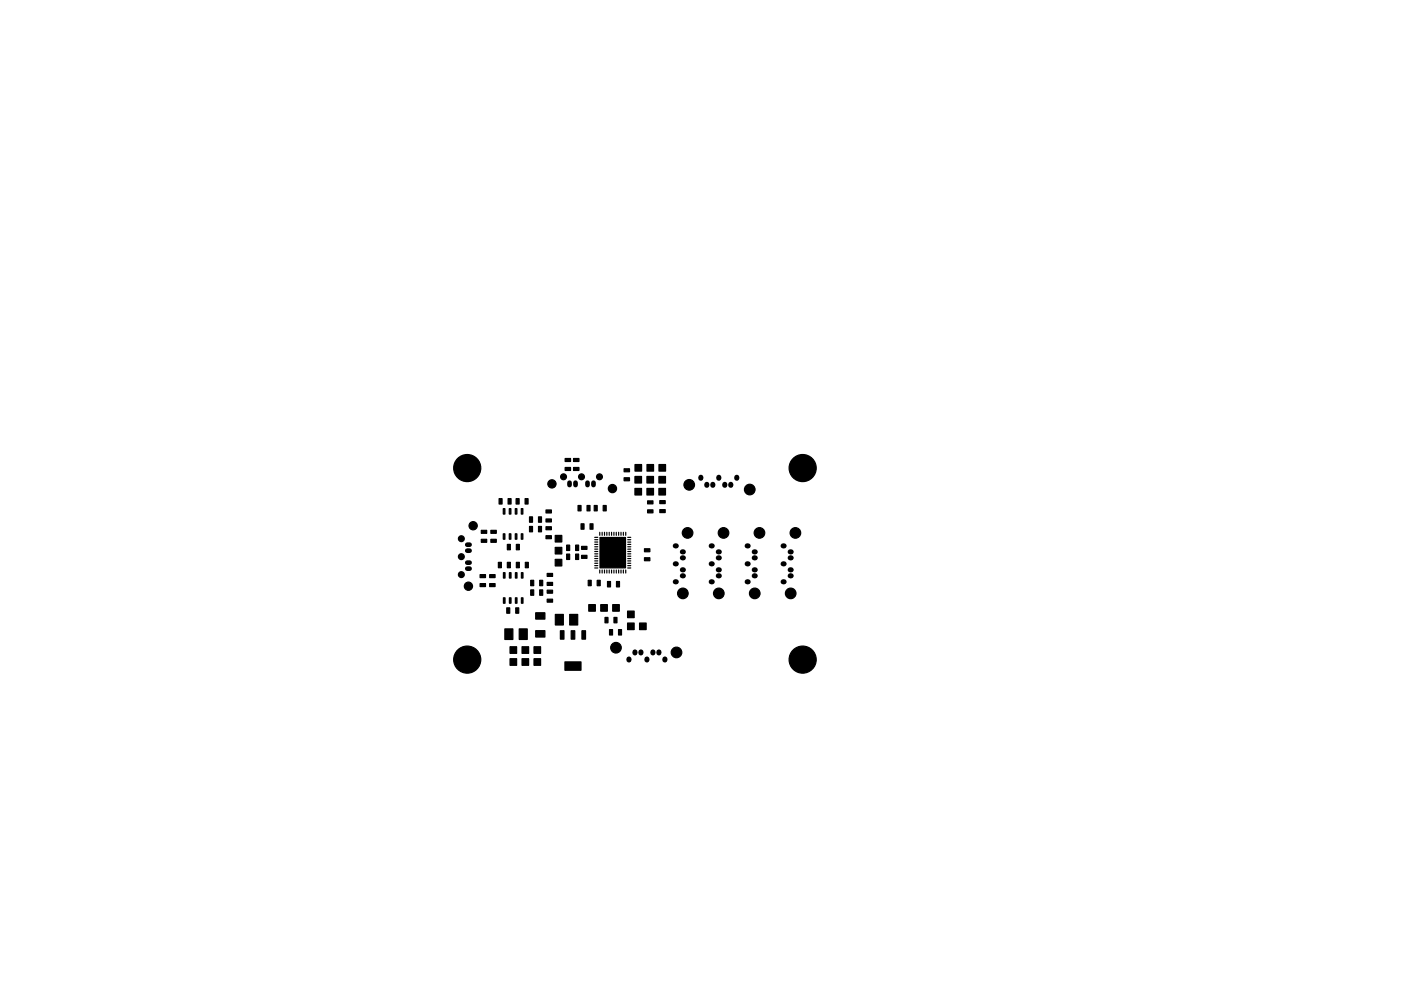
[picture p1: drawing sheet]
<svg xmlns="http://www.w3.org/2000/svg" width="297mm" height="210mm" viewBox="0 0 297 210" stroke-linecap="round" stroke-linejoin="round" font-family="sans-serif">
<g fill="#000" stroke="#000" stroke-width=".25">
<path d="M119.8 97.3h1.2v.6h-1.2zM119.8 99.2h1.2v.6h-1.2zM121.6 97.3h1.1v.6h-1.1zM121.6 99.2h1.1v.6h-1.1zM132.3 99.5h1.2v.6h-1.2zM134.6 98.6h1.4v1.4h-1.4zM137.2 98.6h1.4v1.4h-1.4zM139.7 98.6h1.4v1.4h-1.4zM102 112.5h1.2v.7h-1.2zM102 114.4h1.2v.7h-1.2zM104.1 112.5h1.1v.7h-1.1zM104.1 114.4h1.1v.7h-1.1z"/>
<path d="M105.7 119.3h.6v1.2h-.6zM105.8 105.8h.7v1.1h-.7zM106.7 113.3h.4v1.1h-.4zM106.7 107.9h.4v1.2h-.4zM108 113.3h.3v1.1h-.3zM108 107.9h.3v1.2h-.3zM107.6 115.5h.6v1.1h-.6zM107.6 119.3h.6v1.2h-.6zM107.7 105.8h.7v1.1h-.7zM109.2 113.3h.4v1.1h-.4zM109.2 107.9h.4v1.2h-.4zM109.4 105.8h.7v1.1h-.7z"/>
<path d="M109.5 115.5h.6v1.1h-.6zM110.5 113.3h.4v1.1h-.4zM110.5 107.9h.4v1.2h-.4zM111.3 105.8h.7v1.1h-.7zM112.3 109.7h.6v1.1h-.6zM112.3 111.7h.6v1.1h-.6zM114.2 109.7h.6v1.1h-.6zM114.2 111.7h.6v1.1h-.6zM115.8 111.8h1.1v.6h-1.1zM115.8 113.7h1.1v.6h-1.1zM115.8 110.1h1.1v.6h-1.1zM115.8 108.2h1.1v.6h-1.1z"/>
<path d="M117.7 113.6h1.4v1.4h-1.4zM117.7 116.1h1.4v1.4h-1.4zM117.7 118.7h1.4v1.4h-1.4zM120.1 117.6h.7v1.1h-.7zM120.1 115.7h.7v1.1h-.7zM122 117.6h.7v1.1h-.7zM122 115.7h.7v1.1h-.7zM122.6 107.2h.6v1.2h-.6zM123.2 111.1h.6v1.2h-.6zM123.3 117.8h1.1v.7h-1.1zM123.3 115.9h1.1v.7h-1.1zM124.5 107.2h.6v1.2h-.6z"/>
<path d="M125.1 111.1h.6v1.2h-.6zM126 107.2h.6v1.2h-.6zM126.1 114h.6zM126.1 119.5h.6zM126.1 119h.6zM126.1 118.5h.6zM126.1 118h.6zM126.1 117.5h.6zM126.1 117h.6zM126.1 116.5h.6zM126.1 116h.6zM126.1 115.5h.6z"/>
<path d="M126.1 115h.6zM126.1 114.5h.6zM127.2 112.9v.7zM127.7 112.9v.7zM127.9 107.2h.6v1.2h-.6zM128.2 112.9v.7zM128.7 112.9v.7zM129.2 112.9v.7zM129.7 112.9v.7zM130.2 112.9v.7zM130.7 112.9v.7zM131.2 112.9v.7z"/>
<path d="M131.7 112.9v.7zM132.2 112.9v.7zM132.3 101.4h1.2v.6h-1.2zM132.7 112.9v.7zM133.1 114h.6zM133.1 118.5h.6zM133.1 119h.6zM133.1 119.5h.6zM133.1 114.5h.6zM133.1 115h.6zM133.1 115.5h.6zM133.1 116h.6z"/>
<path d="M133.1 116.5h.6zM133.1 117h.6zM133.1 117.5h.6zM133.1 118h.6zM134.6 103.6h1.4v1.4h-1.4zM134.6 101.1h1.4v1.4h-1.4zM137.2 103.6h1.4v1.4h-1.4zM137.2 101.1h1.4v1.4h-1.4zM136.6 118.3h1.2v.7h-1.2zM136.6 116.4h1.2v.7h-1.2zM137.3 108.2h1.1v.6h-1.1zM137.3 106.3h1.1v.6h-1.1z"/>
<path d="M139.7 103.6h1.4v1.4h-1.4zM139.7 101.1h1.4v1.4h-1.4zM139.9 108.1h1.1v.7h-1.1zM139.9 106.2h1.1v.7h-1.1zM101.8 123.8h1.1v.7h-1.1zM101.8 121.9h1.1v.6h-1.1zM103.8 123.8h1.2v.7h-1.2zM103.8 121.9h1.2v.6h-1.2zM106.7 126.8h.4v1.2h-.4zM106.7 121.5h.4v1.1h-.4zM107 133.4h1.7v2.3h-1.7zM108 126.8h.3v1.2h-.3z"/>
<path d="M108 121.5h.3v1.1h-.3zM107.4 129h.7v1.1h-.7zM109.3 126.8h.3v1.2h-.3zM109.3 121.5h.3v1.1h-.3zM109.5 119.3h.6v1.2h-.6zM108.1 137.2h1.4v1.4h-1.4zM108.1 139.8h1.4v1.4h-1.4zM109.3 129h.7v1.1h-.7zM110.1 133.4h1.7v2.3h-1.7zM110.5 126.8h.4v1.2h-.4zM110.5 121.5h.4v1.1h-.4zM111.4 119.3h.6v1.2h-.6z"/>
<path d="M110.7 137.2h1.4v1.4h-1.4zM110.7 139.8h1.4v1.4h-1.4zM112.5 123.1h.7v1.2h-.7zM112.5 125.2h.7v1.1h-.7zM113.6 130h1.9v1.4h-1.9zM113.6 133.8h1.9v1.4h-1.9zM113.2 137.2h1.4v1.4h-1.4zM113.2 139.8h1.4v1.4h-1.4zM114.4 123.1h.7v1.2h-.7zM114.4 125.2h.7v1.1h-.7zM116 125.2h1.2v.7h-1.2zM116 127.1h1.2v.7h-1.2z"/>
<path d="M116 123.6h1.2v.6h-1.2zM116 121.7h1.2v.6h-1.2zM117.7 130.4h1.7v2.2h-1.7zM118.8 133.8h.8v1.8h-.8zM120.8 130.4h1.7v2.2h-1.7zM121.1 133.8h.8v1.8h-.8zM123.4 133.8h.7v1.8h-.7zM124.8 128.3h1.4v1.4h-1.4zM124.7 123.1h.6v1.2h-.6zM126.1 120.5h.6zM126.1 120h.6zM127.2 120.9v.7z"/>
<path d="M127.2 114h5.4v6.5h-5.4zM126.6 123.1h.7v1.2h-.7zM127.4 128.3h1.4v1.4h-1.4zM127.7 120.9v.7zM128.2 120.9v.7zM128.3 131h.6v1.1h-.6zM128.7 120.9v.7zM128.8 123.4h.6v1.1h-.6zM129.2 120.9v.7zM129.2 133.6h.7v1.1h-.7zM129.7 120.9v.7zM129.9 128.3h1.4v1.4h-1.4z"/>
<path d="M130.2 120.9v.7zM130.2 131h.6v1.1h-.6zM130.7 120.9v.7zM130.7 123.4h.6v1.1h-.6zM131.1 133.6h.7v1.1h-.7zM131.2 120.9v.7zM131.7 120.9v.7zM132.2 120.9v.7zM132.7 120.9v.7zM133.1 120.5h.6zM133.1 120h.6zM133.1 129.6h1.4v1.4h-1.4z"/>
<path d="M133.1 132.2h1.4v1.4h-1.4zM135.6 132.2h1.4v1.4h-1.4zM119.8 140.4h3.4v1.8h-3.4z"/>
<circle cx="99.1" cy="99.3" r="2.87"/>
<circle cx="170.2" cy="99.3" r="2.87"/>
<circle cx="97.8" cy="114.3" r=".62"/>
<circle cx="97.8" cy="118.1" r=".62"/>
<circle cx="100.3" cy="111.5" r=".87"/>
<circle cx="117" cy="102.7" r=".87"/>
<circle cx="119.5" cy="101.2" r=".62"/>
<circle cx="123.3" cy="101.2" r=".62"/>
<circle cx="127.1" cy="101.2" r=".62"/>
<circle cx="129.9" cy="103.7" r=".87"/>
<circle cx="145.8" cy="113.1" r="1.12"/>
<circle cx="146.1" cy="102.9" r="1.12"/>
<circle cx="153.4" cy="113.1" r="1.12"/>
<circle cx="159" cy="103.9" r="1.12"/>
<circle cx="161" cy="113.1" r="1.12"/>
<circle cx="168.6" cy="113.1" r="1.12"/>
<circle cx="97.8" cy="121.9" r=".62"/>
<circle cx="99.1" cy="139.9" r="2.87"/>
<circle cx="99.3" cy="124.4" r=".87"/>
<circle cx="130.6" cy="137.4" r="1.12"/>
<circle cx="143.4" cy="138.4" r="1.12"/>
<circle cx="144.8" cy="125.9" r="1.12"/>
<circle cx="152.4" cy="125.9" r="1.12"/>
<circle cx="160" cy="125.9" r="1.12"/>
<circle cx="167.6" cy="125.9" r="1.12"/>
<circle cx="170.2" cy="139.9" r="2.87"/>
</g>
<path d="M99.1 119.4h.5M99.1 116.8h.5M99.1 115.6h.5M120.8 102.4v.5M122 102.4v.5M124.6 102.4v.5M125.8 102.4v.5M99.1 120.6h.5" fill="none" stroke="#000" stroke-width="1"/>
<g fill="none" stroke="#000" stroke-width="1.1">
<path d="M143.2 115.8h.2M143.2 119.6h.2M144.7 118.4h.2M144.7 117.1h.2M148.6 101.3v.2M149.9 102.8v.2M150.8 115.8h.2M150.8 119.6h.2M151.1 102.8v.2M152.3 118.4h.2M152.3 117.1h.2M152.4 101.3v.2"/>
<path d="M153.7 102.8v.2M154.9 102.8v.2M156.2 101.3v.2M158.4 115.8h.2M158.4 119.6h.2M159.9 118.4h.2M159.9 117.1h.2M166 115.8h.2M166 119.6h.2M167.5 118.4h.2M167.5 117.1h.2M133.3 139.8v.2"/>
<path d="M134.6 138.3v.2M135.9 138.3v.2M137.2 139.8v.2M138.4 138.3v.2M139.7 138.3v.2M141 139.8v.2M143.2 123.4h.2M144.7 122.2h.2M144.7 120.9h.2M150.8 123.4h.2M152.3 122.2h.2M152.3 120.9h.2"/>
<path d="M158.4 123.4h.2M159.9 122.2h.2M159.9 120.9h.2M166 123.4h.2M167.5 122.2h.2M167.5 120.9h.2"/>
</g>
</svg>
